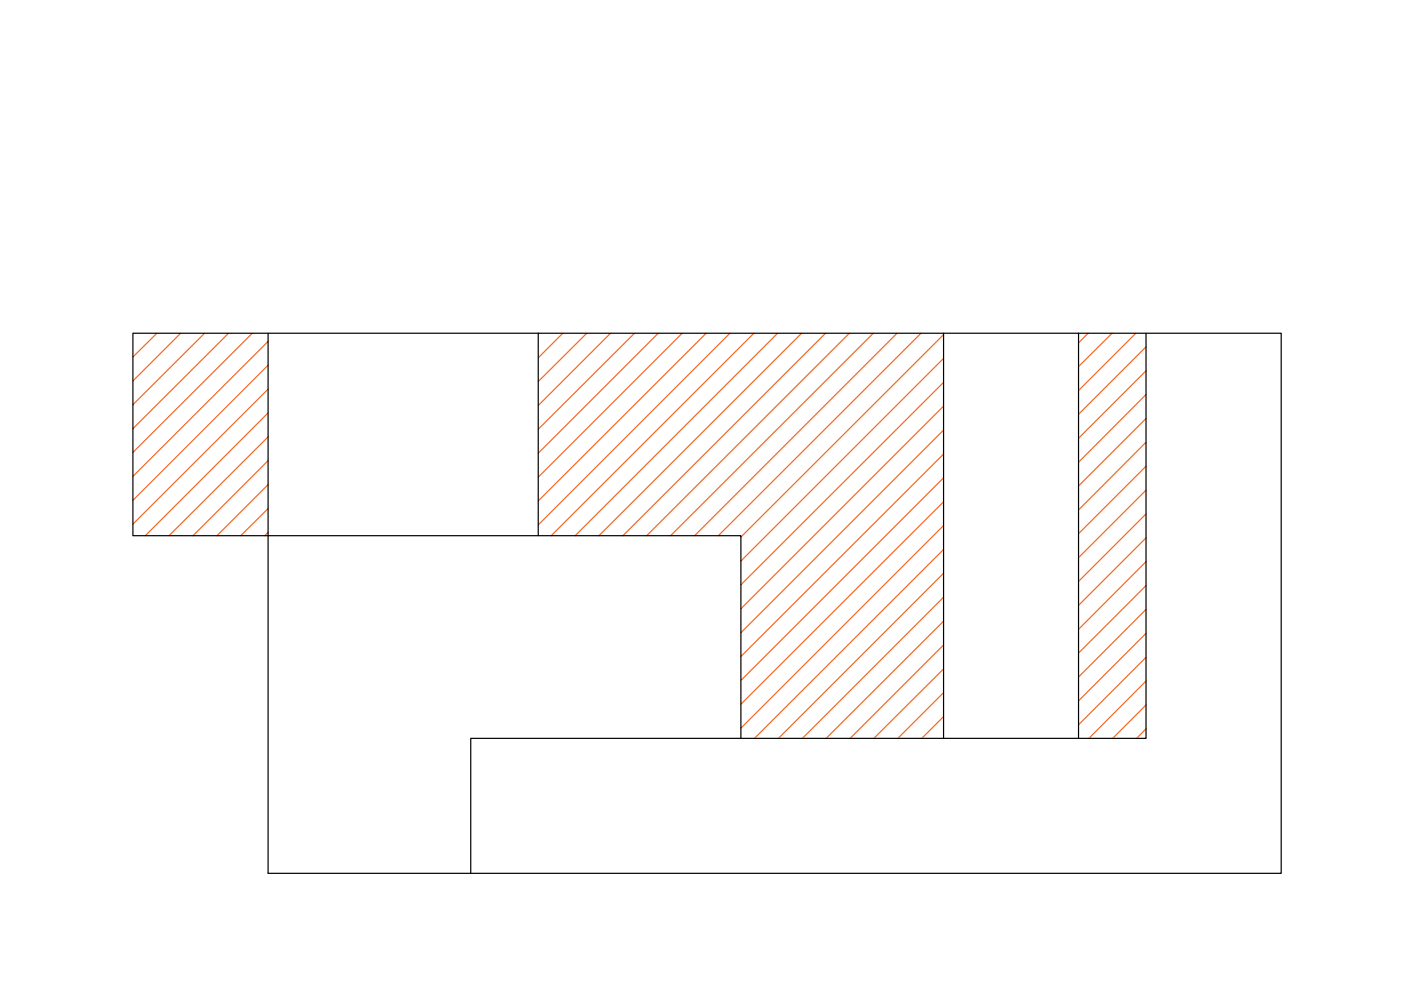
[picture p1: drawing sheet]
<svg xmlns="http://www.w3.org/2000/svg" width="297mm" height="210mm" viewBox="0 0 297 210" stroke-linecap="round" stroke-linejoin="round" font-family="sans-serif">
<!-- layer: 0 -->
<path d="M28.2 70.7h243.4v114.5h-214.8v-71.6h-28.6zM56.8 70.7v42.9h100.3v42.9M114.1 70.7v42.9M200.1 70.7v85.8M228.7 70.7v85.8M243 70.7v85.8h-143.2v28.7" fill="none" stroke="#000" stroke-width=".25"/>
<g fill="none" stroke="#f26722" stroke-width=".25">
<path d="M33.3 70.7l-5.1 5M38.3 70.7l-10.1 10.1M43.4 70.7l-15.2 15.1M48.5 70.7l-20.3 20.2M53.5 70.7l-25.3 25.2M56.8 72.4l-28.6 28.6M56.8 77.4l-28.6 28.7M114.2 70.7l-.1 .1M119.3 70.7l-5.2 5.2M124.4 70.7l-10.3 10.2M129.4 70.7l-15.3 15.3M134.5 70.7l-20.4 20.3"/>
<path d="M139.6 70.7l-25.5 25.4M144.6 70.7l-30.5 30.5M149.7 70.7l-35.6 35.5M154.8 70.7l-40.7 40.6M159.8 70.7l-42.9 42.9M164.9 70.7l-43 42.9M170 70.7l-43 42.9M175 70.7l-42.9 42.9M180.1 70.7l-43 42.9M185.2 70.7l-43 42.9M190.2 70.7l-42.9 42.9M195.3 70.7l-43 42.9"/>
<path d="M200.1 71l-43 42.9M200.1 76l-43 43M230.7 70.7l-2 2M235.8 70.7l-7.1 7M240.8 70.7l-12.1 12.1M243 73.5l-14.3 14.3M243 78.6l-14.3 14.3M56.8 82.5l-28.6 28.6M56.8 87.5l-26 26.1M56.8 92.6l-21 21M56.8 97.7l-15.9 15.9M200.1 81.1l-43 42.9"/>
<path d="M200.1 86.1l-43 43M200.1 91.2l-43 43M200.1 96.3l-43 42.9M243 83.7l-14.3 14.3M243 88.7l-14.3 14.3M243 93.8l-14.3 14.3M243 98.8l-14.3 14.4M56.8 102.7l-10.8 10.9M56.8 107.8l-5.8 5.8M56.8 112.9l-.7 .7M200.1 101.3l-43 43M200.1 106.4l-43 42.9"/>
<path d="M200.1 111.4l-43 43M200.1 116.5l-40.1 40M243 103.9l-14.3 14.3M243 109l-14.3 14.3M243 114l-14.3 14.4M243 119.1l-14.3 14.3M200.1 121.5l-35.1 35M200.1 126.6l-30 29.9M200.1 131.7l-24.9 24.8M200.1 136.7l-19.9 19.8M243 124.2l-14.3 14.3M243 129.2l-14.3 14.4"/>
<path d="M243 134.3l-14.3 14.3M243 139.4l-14.3 14.3M200.1 141.8l-14.8 14.7M200.1 146.9l-9.7 9.6M200.1 151.9l-4.7 4.6M243 144.4l-12.1 12.1M243 149.5l-7.1 7M243 154.5l-2 2"/>
</g>
</svg>
